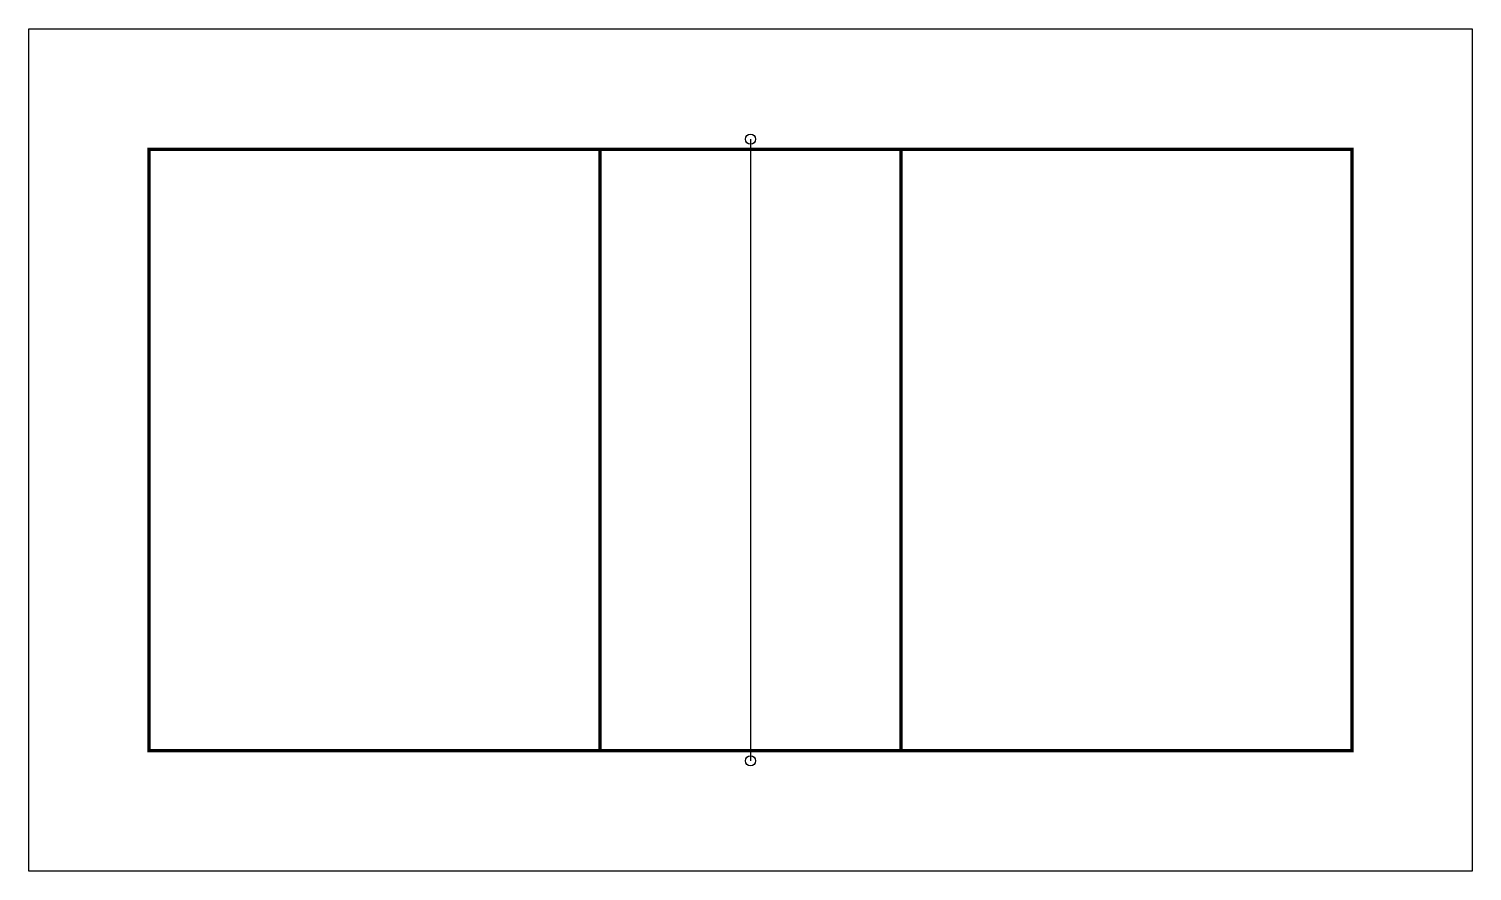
# Model space of a CAD drawing. Extents: x 9645 to 10509, y 3307 to 3811.
import ezdxf

# ---------------------------------------------------------------- set-up
doc = ezdxf.new("R2010")
doc.units = 0
doc.linetypes.add('DASHED', pattern=[0])
doc.layers.get('0').update_dxf_attribs({"linetype": 'CONTINUOUS'})

msp = doc.modelspace()

# ---------------------------------------------------------------- linework, layer by layer
at = {"color": 0}
msp.add_line((10077, 3745), (10077, 3373), dxfattribs=at)
at = {"color": 0, "linetype": 'DASHED'}
msp.add_lwpolyline([(9645, 3811), (10509, 3811), (10509, 3307), (9645, 3307)], close=True, dxfattribs=at)
at = {"color": 0, "const_width": 2}
msp.add_lwpolyline([(10437, 3739), (9717, 3739), (9717, 3379), (10437, 3379)], close=True, dxfattribs=at)
for points in [[(9987, 3739), (9987, 3379)], [(10167, 3739), (10167, 3379)]]:
    msp.add_lwpolyline(points, dxfattribs=at)
at = {"color": 0}
for centre in [(10077, 3745), (10077, 3373)]:
    msp.add_circle(centre, 3, dxfattribs=at)

doc.saveas('drawing.dxf')
